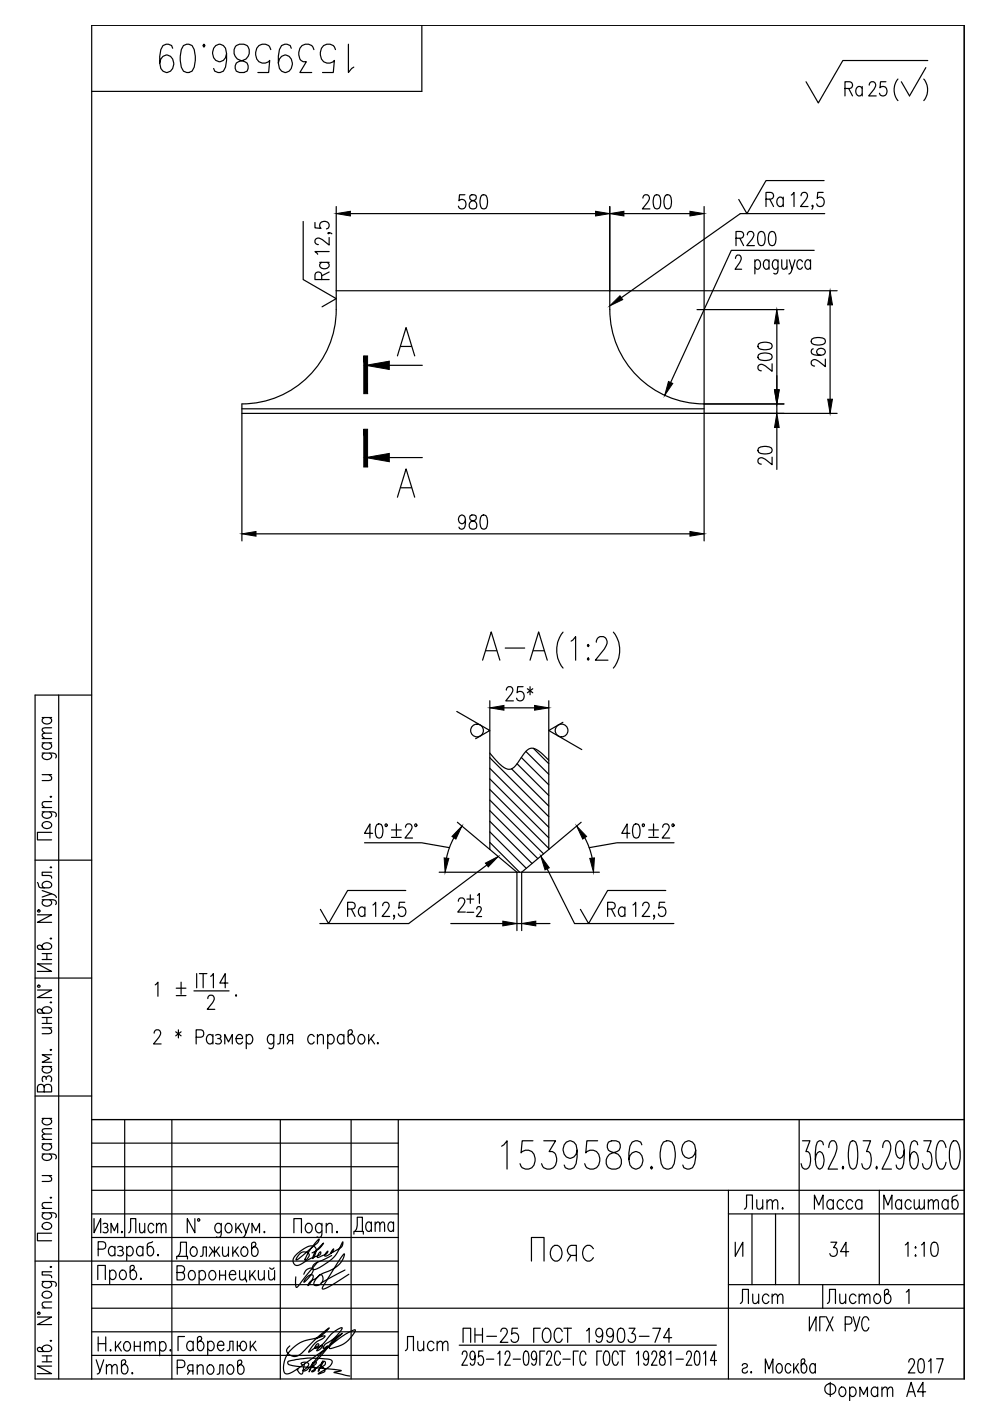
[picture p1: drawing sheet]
<svg xmlns="http://www.w3.org/2000/svg" width="210mm" height="297mm" viewBox="0 0 210 297" stroke-linecap="round" stroke-linejoin="round" font-family="sans-serif">
<defs><g id="words">
<g font-size="10.1">
<text x="32.8" y="16.6">1539586.09</text>
<text x="101.2" y="141.1">А-А</text>
<text x="105.1" y="249.1">1539586.09</text>
</g>
<text font-size="8.8" x="111.5" y="268.5">Пояс</text>
<text font-size="8.4" x="188.4" y="22.6">( )</text>
<g font-size="7.1">
<text x="73.7" y="262.8">Дата</text>
<text x="96.3" y="286.5">%%uПН-25 ГОСТ 19903-74</text>
</g>
<g font-size="6.6">
<text x="161.2" y="45.2">Ra</text>
<text x="164.7" y="80.1" transform="rotate(-90 164.7 80.1)">200</text>
<text x="176" y="79" transform="rotate(-90 176 79)">260</text>
<text x="164.7" y="99.8" transform="rotate(-90 164.7 99.8)">20</text>
<text x="96" y="113.6">980</text>
<text x="105.8" y="149.9">25*</text>
<text x="174.6" y="267.8">34</text>
<text x="155.6" y="277.6">Лист</text>
<text x="174.3" y="277.6">Листов</text>
</g>
<g font-size="6.2">
<text x="177.8" y="21.5">Ra</text>
<text x="183.1" y="21.5">25</text>
<text x="96" y="45.5">580</text>
<text x="135.1" y="45.5">200</text>
<text x="70.6" y="60.7" transform="rotate(-90 70.6 60.7)">Ra</text>
<text x="130.5" y="178.9">40°±2°</text>
<text x="72.3" y="195.4">Ra</text>
<text x="127.7" y="195.4">Ra</text>
<text x="31.7" y="212.4">1 %%P .</text>
<text x="156.6" y="257.5">Лит.</text>
<text x="171.4" y="257.5">Масса</text>
<text x="186.3" y="257.5">Масштаб</text>
<text x="26.1" y="262.5">Лист</text>
<text x="84.7" y="287.5">Лист</text>
<text x="19" y="292.5">Утв.</text>
<text x="36.3" y="292.5">Ряполов</text>
</g>
</g></defs>
<g fill="none" stroke="#000" stroke-width=".25">
<path d="M89.4 5.4v14h-70M196.7 12.8h-18l-5.2 9-2.6-4.5M174.7 38.3h-12.3l-4 7-1.8-3M64.3 47v12.3l7 4-3 1.8M66.8 47.2v1.1l1.3 .1a.88 .88 0 0 1-.2-1.1 .88 .88 0 0 1 1-.4 .82 .82 0 0 1 .9 .7 .82 .82 0 0 1-.6 .9M69.6 49.3l.2 .2-.2 .1-.1-.1a.63 .63 0 0 1 .9 .1M69.8 50.4v1.6l-1.4-1.2a.94 .94 0 0 0-1.6 .1l.1 .7 .6 .3M71.3 43.8v21.8a20 20 0 0 1-20 20v29.1M74.3 45.3h52M129.3 43.8v21.8a20 20 0 0 0 20 20M132.3 45.3h14M149.3 43.8v70.9"/>
<path d="M155.9 54.8l.2-.4a.66 .66 0 0 1 .9-.1 .66 .66 0 0 1 0 .9l-1.1 1.9h1.3M156.1 50.5h1a.73 .73 0 0 0 .6-.7 .73 .73 0 0 0-.6-.7h-1v3M156.9 50.5l.8 1.6M158.5 49.8l.2-.6 .7-.1a.94 .94 0 0 1 .1 1.6l-1.2 1.4h1.6M160.1 55.5l.4-.4h.3a1.24 1.24 0 0 1 0 2h-.3l-.4-.5M160.1 55.1v3M161 49.2l.5-.1a1.46 1.46 0 0 1 .7 1.7l-.3 1.1-.6 .2a1.46 1.46 0 0 1-.7-1.7zM163 55.5l-.4-.4h-.3a1.24 1.24 0 0 0 0 2h.3l.4-.5M163 55.1v2M163.3 49.2l.5-.1a1.46 1.46 0 0 1 .7 1.7l-.3 1.1-.6 .2a1.46 1.46 0 0 1-.7-1.7zM165 55.5l-.5-.4h-.2a1.23 1.23 0 0 0 0 2h.2l.5-.5M165 55.1l-.2 2.7-.3 .3-.4-.2"/>
<path d="M165.7 55.1l.2 1.8 .4 .2 .5-.6M166.8 55.1v2M167.4 55.1l.5 2 .7-2M167.9 57.1l-.2 .6-.5 .4M169.8 41.5l.3-.6 .7-.1a.93 .93 0 0 1 .1 1.6l-1.2 1.4h1.6M170.1 55.5l-.4-.4h-.3a1.24 1.24 0 0 0 0 2h.3l.4-.5M171.9 55.5l-.5-.4h-.2a1.23 1.23 0 0 0 0 2h.2l.5-.5M171.9 55.1v2M172.3 43.7l-.1 .1-.1-.1 .1-.2a.65 .65 0 0 1-.1 .9M172.6 53.1h-17.5l-12.9 28M174.5 40.8h-1.1l-.1 1.3a.87 .87 0 0 1 1.1-.2 .87 .87 0 0 1 .4 1 .82 .82 0 0 1-.7 .9 .82 .82 0 0 1-.9-.6M174.9 45.3h-17.9l-25.3 17.8"/>
<path d="M71.3 61.6h106.2M82.5 77.5h7M84.3 75.5l1.8-6 1.8 6M85 73.5h2.2M147.8 65.6h18.4M164.7 68.6v14M176 64.6v20M51.3 87.6h126.2M51.3 86.7h98M82.5 97h7M149.3 85.6h16.9M164.7 85.6v2"/>
<path d="M164.7 90.6v8.9M54.3 113.2h92M84.3 105.4l1.8-6 1.8 6M85 103.4h2.2M121.1 135.9l.9-.9v5M124.7 136.6l.2 .3-.2 .2-.2-.2zM124.7 139.5l.2 .2-.2 .3-.2-.3zM126.4 136.2a1.22 1.22 0 0 1 .8-1.2h.8a1.29 1.29 0 0 1 .5 1.9l-.4 .7-1.9 2.4h2.7M130 134a6 6 0 0 1 0 7.6M8.9 159.7l2.8 .1a.59 .59 0 0 1 .1 .9M8.9 157.5h2M8.9 156.6h2"/>
<path d="M8.9 152.1h2M9.4 159.7l-.2 .1a.59 .59 0 0 0-.1 .9 1.07 1.07 0 0 0 1.1 .3 1.07 1.07 0 0 0 .7-.9l-.4-.4M9.4 157.5a.67 .67 0 0 0-.5 .6 .67 .67 0 0 0 .5 .7 1.01 1.01 0 0 0 1.5-.8l-.4-.5M9.4 152.1a.67 .67 0 0 0-.5 .7 .67 .67 0 0 0 .5 .6 .91 .91 0 0 0 1.1 0 .91 .91 0 0 0 .3-1l-.3-.3M10.9 155.4l-1.8 .2-.2 .4 .6 .6M10.9 154.3l-1.8 .1-.2 .5 .6 .5M12.4 147.4v145M19.4 147.4h-12v145h197v-287h-185v287M96.8 150.8l7.1 4.1-3.1 1.7M103.9 148.6v11.1l2.5 2.7a1.87 1.87 0 0 0 3.2-.4l1.1-1.7a2.82 2.82 0 0 1 2.2-1.7l1.2 .5 2.3 2.1v-12.6M103.9 159.7v20.4M111.5 159.3l4.9 4.9"/>
<path d="M113.1 158.7l3.3 3.2M119.3 153.1l-2.9 1.8 6.9 4M8.9 172.1l2.8 .1a.59 .59 0 0 1 .1 1M8.9 171.2h2M8.9 164.2h2M9.1 174.5a1.07 1.07 0 0 1 1.1-.3 1.07 1.07 0 0 1 .7 .9 1.06 1.06 0 0 1-1.1 .6 1.06 1.06 0 0 1-.9-.9zM9.4 172.1l-.2 .1a.59 .59 0 0 0-.1 1 1.07 1.07 0 0 0 1.1 .3 1.07 1.07 0 0 0 .7-.9l-.4-.5M10.4 164.2l.5 .6-.1 .6-1.9 .1M10.7 168.9l.1-.1 .1 .1-.1 .1zM10.9 176.5h-3v1.6h3M10.9 170l-1.8 .1-.2 .5 .6 .6M77.3 178.7h12.1l5.9 1"/>
<path d="M79 176.7h-1.7l1.1-2v3M79.9 174.8l.6-.1a1.46 1.46 0 0 1 .7 1.7l-.4 1.1-.5 .2a1.46 1.46 0 0 1-.7-1.7zM83 176h2.1M83 177.5h2.1M84 174.7v2.6M86 175.4l.2-.6 .7-.1a.93 .93 0 0 1 .1 1.6l-1.1 1.4h1.6M96.2 177.6l-.8 1.8-.7 2.5M97 174.3l6.9 5.8M103.9 160.7l12.5 12.5M103.9 162.9l12.5 12.5M103.9 165.1l12.5 12.5M103.9 167.4l12.5 12.5"/>
<path d="M103.9 169.6l11.4 11.4M103.9 171.9l10.1 10.2M103.9 174.1l8.9 9M103.9 176.4l7.7 7.7M103.9 178.6l6.3 6.3M108.5 163l7.9 7.9M109.6 161.9l6.8 6.8M110.5 160.6l5.9 5.8M116.4 161.2v18.9M123.2 174.3l-6.8 5.8M124 177.6l.8 1.8 .8 2.5M142.9 178.7h-12.1l-5.9 1"/>
<path d="M7.4 182.4h12M7.9 194h3l-3 1.6h3M7.9 187.1l.5 1 2 .1a.64 .64 0 0 0 .6-.5 .64 .64 0 0 0-.5-.7 .91 .91 0 0 0-1.1-.1 .91 .91 0 0 0-.3 1.1l.3 .2M8 193h.4v.3h-.4zM8.9 190.8l2.8 .1a.59 .59 0 0 1 .1 .9M8.9 188.8l2 .7-2 .7M9.4 190.8l-.2 .1a.59 .59 0 0 0-.1 .9 1.07 1.07 0 0 0 1.1 .3 1.07 1.07 0 0 0 .7-.9l-.4-.4M10.7 199l.1-.1 .1 .1-.1 .1zM10.7 183.9l.1-.1 .1 .1zM10.9 189.5l.6 .2 .4 .6M10.9 184.9h-2v.7l1.9 .1 .1 .5M81.1 192l.3-.6 .7-.1a.94 .94 0 0 1 .1 1.6l-1.2 1.4h1.6"/>
<path d="M83.7 194.2l-.2 .1-.1-.1 .1-.2a.63 .63 0 0 1-.1 .9M85.8 191.3h-1.1l-.1 1.3a.88 .88 0 0 1 1.1-.2 .88 .88 0 0 1 .4 1 .82 .82 0 0 1-.7 .9 .82 .82 0 0 1-1-.6M86 188.8h-12.3l-4 7-1.8-3M93.1 184.9h16.5v12.4M95.6 195.8h11M97.2 191.1l.2-.6 .7-.1a.93 .93 0 0 1 .1 1.5l-1.1 1.5h1.6M99 190.6h1.4M99 193.4h1.4M99.7 189.7v1.8M101.1 192.7l.3-.5h.3l.3 .4-.2 .7-.8 1h1.1M101.2 189.8l.4-.4v2.1M103.2 183.4l-16.5 12.4h-18.9"/>
<path d="M103.9 180.1l5.7 4.8h1l5.8-4.8M109.6 195.8h1M113.6 195.8h3M116 184.2l5.8 11.6h21.1M127.1 184.9h-16.5v12.4M136.3 192l.2-.6 .7-.1a.94 .94 0 0 1 .1 1.6l-1.1 1.4h1.6M138.8 194.2l-.1 .1-.2-.1 .2-.2a.63 .63 0 0 1-.2 .9M140.9 191.3h-1.1l-.1 1.3a.88 .88 0 0 1 1.1-.2 .88 .88 0 0 1 .4 1 .82 .82 0 0 1-.7 .9 .82 .82 0 0 1-.9-.6M141.2 188.8h-12.4l-4 7-1.7-3M7.4 207.4h12M7.9 209.9h3l-3 1.6h3M8 208.9h.4v.4h-.4z"/>
<path d="M8.9 200.8a1 1 0 0 1 1-.9 1 1 0 0 1 1 .9l-.5 .5h-2.2l-.3-.4v-.3l.5-.2 .3 .1 .7 .8M8.9 214.4a1 1 0 0 1 1-1 1 1 0 0 1 1 1l-.5 .4h-2.2l-.3-.3v-.4l.5-.2 .3 .1 .7 .8M8.9 202.2h2M8.9 203.4h2M8.9 217.9h2M8.9 215.7h2M8.9 217h2M9.9 202.2v1.2M9.9 215.7v1.3M10.4 217.9l.5 .6-.1 .6-1.9 .1M10.7 212.5l.1-.1 .1 .1-.1 .1zM10.9 204.4h-3l3 1.6h-3"/>
<path d="M32.7 219.1l.2-.6 .7-.2a.92 .92 0 0 1 .1 1.6l-1.1 1.4h1.6M37.3 218.8l1.1 .8M37.8 218.3v1.8M38.4 218.8l-1.1 .8M41.6 219.9h1a.81 .81 0 0 0 .6-.8 .81 .81 0 0 0-.6-.8h-1v3M45.1 219.8l-.4-.5a1 1 0 0 0-.9 1 1 1 0 0 0 .9 1l.4-.4M45.1 219.3v2M45.7 219.5a.71 .71 0 0 1 1.2 .3l-.4 .4h-.3M52.2 219.8l.3-.3a.8 .8 0 0 1 .9 .1 .8 .8 0 0 1 .2 .9 .8 .8 0 0 1-.9 .8l-.5-.4M52.2 219.3v3M58 219.8l-.4-.5a1 1 0 0 0-.9 1 1 1 0 0 0 .9 1l.4-.4M58 219.3l-.1 2.8-.3 .2-.6-.1"/>
<path d="M66.6 219.8l-.4-.5a1 1 0 0 0-1 1 1 1 0 0 0 1 1l.4-.4M67.3 219.9l.6-.6 .6 .2 .1 1.8M67.3 219.3v2M69.5 219.8l.4-.5a1 1 0 0 1 1 1 1 1 0 0 1-1 1l-.4-.4M69.5 219.3v3M72.9 219.8l-.4-.5a1 1 0 0 0-1 1 1 1 0 0 0 1 1l.4-.4M72.9 219.3v2M74.3 219.3a1 1 0 0 1 .9 1 1 1 0 0 1-.9 1l-.5-.5v-2.2l.4-.3h.3l.2 .5-.1 .3-.8 .7M76.2 219.5a.8 .8 0 0 1 .9 .1 .8 .8 0 0 1 .3 .9 .8 .8 0 0 1-.9 .8 1.18 1.18 0 0 1-.3-1.8zM78.2 219.3v2M79.3 219.3l-1.1 1.5M7.4 232.4h12"/>
<path d="M8.9 237.1h2M8.9 226.1h2M9.4 237.1a.67 .67 0 0 0-.5 .7 .67 .67 0 0 0 .5 .6 1.01 1.01 0 0 0 1.5-.8l-.4-.5M9.4 230.5a.73 .73 0 0 0-.7-.6 .73 .73 0 0 0-.8 .6v1h3v-1a.82 .82 0 0 0-.7-.6 .82 .82 0 0 0-.8 .6v1M9.4 226.1a.67 .67 0 0 0-.5 .7 .67 .67 0 0 0 .5 .6 1.01 1.01 0 0 0 1.5-.8l-.4-.5M9.8 228.5a.59 .59 0 0 1 .6-.4 .59 .59 0 0 1 .5 .4l-.1 .8M9.8 228.9l-.1-.6-.3-.1a.73 .73 0 0 0-.3 1.1M10.7 222.6l.1-.1 .1 .1zM10.9 239.3l-1.8 .1-.2 .5 .6 .5M10.9 223.6h-2l1.6 .8-1.6 .8h2M19.4 237.4h185M26.4 237.4v25"/>
<path d="M36.4 237.4v55M46.5 220.2a.59 .59 0 0 1 .5 .6 .59 .59 0 0 1-.5 .5l-.8-.1M47.7 221.3v-2l.8 1.6 .8-1.6v2M50 220.2h1.4a.67 .67 0 0 0-.4-.8 .67 .67 0 0 0-.8 .4 .99 .99 0 0 0 .8 1.5l.4-.4M58.9 221.3l.4-.1 .1-1.9h.7v2M59.4 237.4v55M61.4 220.6l-.5 .7M62.1 220.6h-.7l-.3-.1a.67 .67 0 0 1 .3-1.2h.7v2M74.4 237.4v55M78.6 220.2l.8 1.1M80.1 221.1l.1 .1-.1 .1-.1-.1zM84.4 237.4v55"/>
<path d="M169.4 237.4v35M8.9 257.1l2.8 .1 .2 .4-.1 .6M8.9 244.7l2.8 .1 .2 .3-.1 .6M8.9 256.2h2M8.9 249.2h2M8.9 242.5h2M8.9 241.6h2M9.1 259.5a1.06 1.06 0 0 1 1.1-.3 1.06 1.06 0 0 1 .7 .9 1.06 1.06 0 0 1-1.1 .6 1.06 1.06 0 0 1-.9-.9zM9.4 257.1l-.3 .3a.65 .65 0 0 0 .3 1 1.01 1.01 0 0 0 1.5-.8l-.4-.5M9.4 244.7l-.3 .2a.65 .65 0 0 0 .3 1 1.01 1.01 0 0 0 1.5-.8l-.4-.4M9.4 242.5a.66 .66 0 0 0-.5 .6 .66 .66 0 0 0 .5 .7 .9 .9 0 0 0 1.1 0 .9 .9 0 0 0 .3-1.1l-.3-.2M10.4 249.2l.5 .6-.1 .6-1.9 .1"/>
<path d="M10.7 253.9h.2l-.1 .1zM10.9 255l-1.8 .1-.2 .5 .6 .6M10.9 240.4l-1.8 .2-.2 .4 .6 .6M19.4 252.4h185M19.4 257.4h65M19.4 242.4h65M19.4 247.4h65M19.9 258.4v3l1.4-3v3M21.8 259.5a.6 .6 0 0 1 1 .3l-.3 .4h-.3M41.3 258.4v3l-1.6-3v3M42 258.4h.3v.4h-.3zM46.9 259.8l-.1-.1a.59 .59 0 0 0-.9-.2 1.07 1.07 0 0 0-.3 1.1 1.07 1.07 0 0 0 .9 .8l.4-.5"/>
<path d="M46.9 259.4l-.1 2.7a.59 .59 0 0 1-.9 .1M48.1 259.5a.64 .64 0 0 1 1 .3 1.01 1.01 0 0 1-.8 1.6 1.18 1.18 0 0 1-.2-1.9zM50 259.4v2M51.1 259.4l-1.1 1.4M51.5 259.4l.7 2 .7-2M65.1 259.5a.64 .64 0 0 1 1 .3 1.01 1.01 0 0 1-.8 1.6 1.19 1.19 0 0 1-.2-1.9zM68.3 259.8l-.3-.3a.65 .65 0 0 0-1 .3 1.01 1.01 0 0 0 .8 1.6l.5-.5M68.3 259.4l-.2 2.7-.3 .3-.6-.2M69.2 259.9l.5-.5 .6 .1 .1 1.9M69.2 259.4v2M154.4 257.4h50M154.4 252.4v40"/>
<path d="M159.4 257.4v15M164.4 257.4v15M170.1 241.9h1.6l-.8 2.3h.4a3.1 3.1 0 0 1 .1 3.4l-.4 .3h-.4l-.5-.3-.2-.9M174.6 242.7l-.2-.5-.4-.3-.7 .3a10.4 10.4 0 0 0-.3 4.8l.3 .6 .6 .3a2.29 2.29 0 0 0 .7-2.9l-.3-.6-.6-.2-.4 .2-.3 .6-.1 .9M175.7 243.3a1.63 1.63 0 0 1 .6-1.4h.6a1.95 1.95 0 0 1 .4 2.3l-1.7 3.7h2M178.7 247.3l.2 .3-.2 .3-.1-.3zM180.3 242.2l.4-.3 .7 .3a8.7 8.7 0 0 1 0 5.4l-.4 .3h-.3l-.4-.3a8.5 8.5 0 0 1 0-5.4zM183 241.9h1.6l-.9 2.3h.4a3.1 3.1 0 0 1 .2 3.4l-.4 .3h-.5l-.4-.3-.3-.9M185.9 247.3l.1 .3-.1 .3-.2-.3zM186.4 252.4v20M187.2 243.3a1.67 1.67 0 0 1 .5-1.4h.6a1.92 1.92 0 0 1 .4 2.3l-1.7 3.7h2M191.7 243.9l-.1 .8-.3 .6-.6 .3a2.29 2.29 0 0 1-.7-2.9l.3-.5 .4-.3 .6 .3a7.8 7.8 0 0 1 0 5.4l-.7 .3-.4-.3-.2-.6"/>
<path d="M194.6 242.7l-.2-.5-.4-.3h-.3l-.4 .3a10 10 0 0 0-.3 4.8l.3 .6 .6 .3a2.31 2.31 0 0 0 .7-2.9l-.3-.6-.6-.2-.4 .2-.3 .6-.1 .9M195.9 241.9h1.5l-.8 2.3h.4a3.1 3.1 0 0 1 .1 3.4l-.4 .3h-.4l-.4-.3-.3-.9M200.6 243.3l-.2-.6a1.01 1.01 0 0 0-1.1-.8 5.4 5.4 0 0 0 0 6 1.23 1.23 0 0 0 1.3-1.5M202.2 241.9a1.23 1.23 0 0 1 1.2 1.4 5.2 5.2 0 0 1-.7 4.6 1.24 1.24 0 0 1-1.3-1.5 5.1 5.1 0 0 1 .8-4.5zM7.4 267.4h77M7.9 279.2h3l-3 1.6h3M8 278.3h.4v.3h-.4zM8.9 271.7l2.8 .1a.59 .59 0 0 1 .1 .9M8.9 277.3h2M9.1 274.1a1.07 1.07 0 0 1 1.1-.3 1.07 1.07 0 0 1 .7 .9 1.06 1.06 0 0 1-1.1 .5 1.06 1.06 0 0 1-.9-.9zM9.4 271.7l-.2 .1a.59 .59 0 0 0-.1 .9 1.07 1.07 0 0 0 1.1 .3 1.07 1.07 0 0 0 .7-.8l-.4-.5M10.7 268.6l.1-.1 .1 .1-.1 .1z"/>
<path d="M10.9 261.5h-3v1.6h3M10.9 276l-1.8 .2-.2 .5 .6 .6M10.9 269.6h-2v.7l1.9 .1 .1 .5M19.4 277.4h185M19.4 262.4h65M19.4 272.4h65M20.7 271.3v-3h1.6v3M20.8 264.8h1a.82 .82 0 0 0 .6-.7 .82 .82 0 0 0-.6-.8h-1v3M22.5 260.2a.61 .61 0 0 1 .4 .6 .61 .61 0 0 1-.4 .6l-.7-.2M23.3 269.7a.66 .66 0 0 1 .6-.4 .66 .66 0 0 1 .6 .4 .99 .99 0 0 1-.8 1.6l-.4-.4M23.3 269.3v3M23.5 261.4v-2l.7 1.5 .7-1.5v2"/>
<path d="M24.4 264.7a.67 .67 0 0 0-.7-.5 .67 .67 0 0 0-.6 .5 .91 .91 0 0 0 0 1.1 .91 .91 0 0 0 1 .3l.3-.3M24.4 264.3v2M24.9 264.4a.73 .73 0 0 1 1.2 .3l-.4 .4h-.3M25.7 269.4l.2-.1a1 1 0 0 1 .9 1 1 1 0 0 1-.9 1 1.17 1.17 0 0 1-.2-1.9zM25.7 265.1a.58 .58 0 0 1 .5 .6 .58 .58 0 0 1-.5 .6l-.8-.2M26.9 264.7a.67 .67 0 0 1 .6-.4 .67 .67 0 0 1 .6 .4 1 1 0 0 1-.8 1.6l-.4-.5M26.9 264.3v3M28 269.3a1 1 0 0 1 1 1 1 1 0 0 1-1 1l-.4-.6v-2.1l.3-.3h.4l.2 .4-.1 .3-.8 .7M29.9 271l.1 .2-.1 .1-.1-.1zM30.3 264.7a.66 .66 0 0 0-.6-.4 .66 .66 0 0 0-.6 .4 .91 .91 0 0 0-.1 1.1 .91 .91 0 0 0 1.1 .3l.2-.3M30.3 264.3v2M32.4 263.3l-1.1 .4-.1 2a.65 .65 0 0 0 .6 .6 .65 .65 0 0 0 .7-.5 .91 .91 0 0 0 0-1.1 .91 .91 0 0 0-1.1-.3l-.2 .3"/>
<path d="M33.5 266l.1 .1-.1 .2-.1-.2zM37.5 266.9v-.5h2.3v.5M37.5 269.8h1.1a.82 .82 0 0 1 .6 .8 .82 .82 0 0 1-.6 .8h-1.1v-3h1.1a.73 .73 0 0 1 .5 .7 .73 .73 0 0 1-.5 .7M37.7 266.4a3.1 3.1 0 0 0 .6-3h1.2v3M40.3 269.5a.64 .64 0 0 1 1 .3 1.01 1.01 0 0 1-.8 1.6 1.19 1.19 0 0 1-.2-1.9zM40.7 264.5l.2-.1a1 1 0 0 1 .9 1 1 1 0 0 1-.9 1 1.17 1.17 0 0 1-.2-1.9zM42.2 269.8a.67 .67 0 0 1 .6-.4 .67 .67 0 0 1 .7 .4 1.01 1.01 0 0 1-.8 1.6l-.5-.5M42.2 269.4v3M42.5 266.4l.5-.2 .1-1.8h.7v2M44.4 264.4l1.1 1.3 1-1.3M44.6 269.5a.64 .64 0 0 1 1 .3 1.01 1.01 0 0 1-.8 1.6 1.18 1.18 0 0 1-.2-1.9zM45.1 265.2l-.8 1.2"/>
<path d="M45.5 264.4v2M45.8 265.2l.8 1.2M46.6 270.4h1.2M46.6 269.4v2M47.2 264.4l.1 1.8 .6 .2 .5-.6M47.8 269.4v2M48.4 264.4v2M48.6 270.2h1.4a.67 .67 0 0 0-.4-.8 .67 .67 0 0 0-.9 .4 1.01 1.01 0 0 0 .8 1.6l.5-.5M49.4 264.4v2M49.8 265.2l.8 1.2M50.5 260.2l.8 1.2M50.5 264.4l-1.1 1.4"/>
<path d="M50.8 269.4l.1 1.8 .6 .2 .5-.6M51.4 264.5l.2-.1a1 1 0 0 1 1 1 1 1 0 0 1-1 1 1.17 1.17 0 0 1-.2-1.9zM52 269.4v2h.3v.4M52.2 261.4l-.3 .5-.5 .5M53 269.4v2M53.4 270.2l.8 1.2M53.4 261.4v-2l.8 1.5 .8-1.5v2M53.8 264.4a1 1 0 0 1 .9 1 1 1 0 0 1-.9 1l-.4-.6v-2.1l.3-.3h.3l.3 .4-.1 .3-.8 .7M54.1 269.4l-1.1 1.4M54.8 269.4l.1 1.8 .6 .2 .5-.6M56 269.4v2M56.1 261.1v.3l-.2-.2z"/>
<path d="M57 269.4l.1 1.8 .5 .2 .6-.6M57.2 268.8a.5 .5 0 0 0 .4 .3 .5 .5 0 0 0 .5-.3M58.2 269.4v2M62.3 261.4v-3h1.6v3M63.6 265.8a1.2 1.2 0 0 1 2 .3l-.3 .5a.68 .68 0 0 1-.6 .6 10.5 10.5 0 0 1 3-4.5l-.5 .9-3.8 3.2-.6 .3 .1-.5zM64.4 270.2a1.49 1.49 0 0 1 2-1.2 4.3 4.3 0 0 1-2 2.9 1.83 1.83 0 0 1 1.9-1.5 2.84 2.84 0 0 1-1 2.2l.6-1 1-.5 .7-.6a.46 .46 0 0 1 .5-.3 .46 .46 0 0 1 .3 .5 1.34 1.34 0 0 1-.4 1.5 1.34 1.34 0 0 1-1.4 .2 3.2 3.2 0 0 1 2-2.5 5.5 5.5 0 0 0 4.4-3.8v-.3l-.3 .3-1.4 2.1-2.8 4.5-.2 .4 .1 .2a11 11 0 0 0 4.1-2.2l1.5-.9M66.2 265.6a4.7 4.7 0 0 0 2.4-2l-.2 .2a5.1 5.1 0 0 0-2.1 3 2.36 2.36 0 0 0 .5-2.3 1.76 1.76 0 0 0-2.3 .2l-.6 .4a3 3 0 0 0-1.8 2.3 .94 .94 0 0 0 .6 .9 .94 .94 0 0 0 1-.2l2.1-1.2 1.9-.8 .3-.3v-.4l-.3 .2-.4 .7a.2 .2 0 0 0 0 .3 .2 .2 0 0 0 .3 0l1.5-.7 .4-.6-.6 .7a.25 .25 0 0 0 .1 .4 .25 .25 0 0 0 .3-.1l1.1-.8 .3-.7-.5 .8 1.3-.6a1.44 1.44 0 0 0 1.2-1.7l-.1 .1a8.9 8.9 0 0 1-6.2 5.8l-.2-.3a1.44 1.44 0 0 1 1.3-1.4l2.8-1.3M67.4 267.5l-4.5 5.5-.2-.8v-1.5M73.1 269.3l-5 2.7M154.4 272.4h50M155.9 263.4v3l1.6-3v3M171.6 279.2v3l1.4-3v3"/>
<path d="M175 279.2h-1.2v3M175.2 279.2l1.4 3M176.6 279.2l-1.4 3M180.9 279.2l.7 2.4M182.3 279.2l-.8 2.7-.4 .3M184.2 279.9a.7 .7 0 0 0-.7-.7 .7 .7 0 0 0-.7 .7 2.01 2.01 0 0 0 .5 2.3 .76 .76 0 0 0 .9-.7M191.9 263.9l.6-.5v3M192.2 273.9l.5-.5v3M194.1 264.4l.1 .1-.1 .2-.1-.2zM194.1 266.1l.1 .1-.1 .2-.1-.2zM195.4 263.9l.6-.5v3M197.7 263.5l.5-.1a1.46 1.46 0 0 1 .7 1.7l-.3 1.1-.6 .2a1.44 1.44 0 0 1-.7-1.7z"/>
<path d="M8.9 286.1a1 1 0 0 1 1-.9 1 1 0 0 1 1 .9l-.5 .5h-2.2l-.3-.4v-.3l.5-.3 .3 .2 .7 .8M8.9 287.5h2M8.9 288.7h2M9.9 287.5v1.2M10.7 284.3h.2l-.1 .1zM10.9 289.6h-3l3 1.6h-3M19.4 282.4h65M19.4 287.4h65M20.8 283.4v3M20.8 284.9h1.6M22.4 283.4v3M24.5 284.4v2"/>
<path d="M24.9 285.3l.8 1.1M25.6 284.4l-1.1 1.5M26.5 284.6a.8 .8 0 0 1 1 .1 .8 .8 0 0 1 .2 .9 .8 .8 0 0 1-.9 .8 1.18 1.18 0 0 1-.3-1.8zM28.5 284.4v2M29.7 284.4v2M30.6 285l.6-.6 .5 .2 .1 1.8M30.6 284.4v2M31.8 285l.6-.6 .4 .2 .1 1.8M33.8 284.9l.5-.5a1 1 0 0 1 .9 1 1 1 0 0 1-.9 1l-.5-.4M33.8 284.4v3.1M39.1 283.4h-1.3v3M41 284.8a.67 .67 0 0 0-.7-.4 .67 .67 0 0 0-.6 .4 1.01 1.01 0 0 0 .8 1.6l.5-.5"/>
<path d="M41 284.4v2M42.3 284.4a1 1 0 0 1 1 1 1 1 0 0 1-1 1l-.4-.6v-2.1l.3-.3h.4l.2 .4-.1 .3-.8 .7M44 284.8a.67 .67 0 0 1 .7-.5 .67 .67 0 0 1 .6 .5 1.01 1.01 0 0 1-.8 1.6l-.5-.5M44 284.4v3M46.1 285.2h1.4a.67 .67 0 0 0-.5-.8 .67 .67 0 0 0-.8 .4 1.01 1.01 0 0 0 .8 1.6l.5-.5M48.2 286.4l.4-.2 .1-1.8h.7v2M50.3 285.4h.6a.88 .88 0 0 1 .8-1 1.07 1.07 0 0 1 .6 1.1 1.07 1.07 0 0 1-.8 .9 1.01 1.01 0 0 1-.6-1M50.3 284.4v2M53.1 284.4v2M53.5 285.2l.8 1.2M54.2 284.4l-1.1 1.4M64.2 289.4l-.4-.2a.97 .97 0 0 1 1.7 .1l-.5 .7-.8 .5v.2a2.74 2.74 0 0 0 2.1-1.7v-.2l-.8 2.1 .3-.7a1.94 1.94 0 0 1 1.1-1.5l.1 .1a.87 .87 0 0 1-.8 .9 .61 .61 0 0 1 .7 .6 .61 .61 0 0 1-.8 .5 6.9 6.9 0 0 0 2.4-2.3l-1 2.2 1.1-2a.34 .34 0 0 1 .5 .2 .34 .34 0 0 1-.2 .4l-.5 .4-.4 .1 .7 .4a.53 .53 0 0 1 .1 .6 .53 .53 0 0 1-.5 .3l-.8 .2 2.4-1.6 .4-.5a.66 .66 0 0 0 0-.8 .66 .66 0 0 0-.8-.3 19.6 19.6 0 0 0-8.4 .6 .51 .51 0 0 0 .5 .7l1.4 .3 9.1 .8 .3 .1-1.6 .4 3.4 .7"/>
<path d="M64.6 289.1l-.5 2.1a.48 .48 0 0 1-.8-.3l-.3-.5 .3-.2M67.1 283.8l1.8-.6-.3 .5a5.6 5.6 0 0 0-3.2 2.9l1.6-1a.5 .5 0 0 0 .6-.6 .66 .66 0 0 0-.8 .9l1.5-.7a1.35 1.35 0 0 1-1.1 1.2l1.5-1.7a7 7 0 0 1 3.8-3.2l.1 .1a8.8 8.8 0 0 1-3.8 3.5l-.2 .8 .9-.5-2.4 2.7-1.1 1.5 1.3-1.3 2-2.4a8.3 8.3 0 0 1 3.2-3.2v.1a10.4 10.4 0 0 0-2.7 3v.1a6.1 6.1 0 0 0 5.5-3.9 10.3 10.3 0 0 0-4.1 2.4l-6.8 4.9-2.9 1.8a.89 .89 0 0 1-1.1 .1 .89 .89 0 0 1-.3-1.1 6.7 6.7 0 0 1 6.2-6.2 5.8 5.8 0 0 0 3.5-2.4l-.1 .1a43.9 43.9 0 0 0-6 5.5 1.75 1.75 0 0 1-2.9-.9l.7-.8M97.4 285.2h54.5M98 287.2l.1-.5 .3-.2h.3l.2 .2a1.37 1.37 0 0 1-.1 1.3l-.9 1.5h1.2M100.7 287.5v.4l-.5 .4a1.01 1.01 0 0 1-.6-.9 1.01 1.01 0 0 1 .6-.9l.3 .1a3.3 3.3 0 0 1 0 2.7l-.4 .2-.3-.2-.1-.3M102.4 286.5h-.9l-.1 1.2a.53 .53 0 0 1 .9-.1 1.32 1.32 0 0 1-.3 1.9 .55 .55 0 0 1-.7-.6M105.5 287l.5-.5v3M107.1 287.2l.1-.5 .2-.2h.4l.2 .2a1.37 1.37 0 0 1-.1 1.3l-.9 1.5h1.2M111.2 286.6l.4-.1a1.67 1.67 0 0 1 .5 1.7l-.2 1.1-.4 .2a1.65 1.65 0 0 1-.6-1.8zM113.8 287.5l-.1 .4-.4 .4a1.01 1.01 0 0 1-.6-.9 1.01 1.01 0 0 1 .6-.9l.2 .1a3.3 3.3 0 0 1 0 2.7l-.4 .2-.3-.2-.1-.3M115.5 286.5h-1v3M115.9 287.2l.1-.5 .3-.2h.3l.3 .2a1.37 1.37 0 0 1-.2 1.3l-.9 1.5h1.2"/>
<path d="M118.8 287.2l-.1-.3a.58 .58 0 0 0-.6-.4 2.36 2.36 0 0 0 0 3 .67 .67 0 0 0 .7-.8M122.6 286.5h-1v3M124.2 287.2a.61 .61 0 0 0-.6-.8 .61 .61 0 0 0-.6 .8v1.5a.6 .6 0 0 0 .3 .6 .6 .6 0 0 0 .7 0l.2-.6M127.6 286.5h-1.1v3M128.3 286.6l.1-.1a.67 .67 0 0 1 .8 .7v1.5a.6 .6 0 0 1-.3 .6 .6 .6 0 0 1-.6 0l-.4-1 .1-1.1zM131.1 287.2l-.1-.3a.58 .58 0 0 0-.7-.4 2.36 2.36 0 0 0 0 3 .67 .67 0 0 0 .8-.8M131.9 286.5v3M134.9 287l.5-.5v3M137.5 287.5l-.1 .4-.4 .4a1.01 1.01 0 0 1-.6-.9 1.01 1.01 0 0 1 .6-.9l.3 .1a3.2 3.2 0 0 1 0 2.7l-.5 .2-.2-.2-.1-.3M138.2 287.2l.1-.5 .2-.2a.72 .72 0 0 1 .7 .3 .72 .72 0 0 1-.1 .8l-1 1.9h1.2M140 286.6a.75 .75 0 0 0 .5 1.1 1 1 0 0 1 .1 1.8 .89 .89 0 0 1-.8-.8 .89 .89 0 0 1 .5-1 .64 .64 0 0 0 .7-.6 .64 .64 0 0 0-.7-.6zM141.8 287l.4-.5v3"/>
<path d="M145.6 287.2l.1-.5 .2-.2h.4l.2 .2a1.37 1.37 0 0 1-.2 1.3l-.8 1.5h1.2M147.5 286.6l.4-.1a1.67 1.67 0 0 1 .5 1.7l-.3 1.1-.4 .2a1.67 1.67 0 0 1-.5-1.8zM149.2 287l.4-.5v3M151.9 288.5h-1.3l.9-2v3M157.4 289.5a.56 .56 0 0 1 .5-.4 .56 .56 0 0 1 .6 .4 1.17 1.17 0 0 1-1 .8 .55 .55 0 0 0 0 .6 .55 .55 0 0 0 .6 .2l.3-.1 .1-.3M159.3 290.8v.3zM162.3 291.1v-3l.8 2.2 .8-2.2v3M164.9 289.3l.2-.2a1.05 1.05 0 0 1 .8 .8 1.05 1.05 0 0 1-.3 1.1l-.5 .1a1.27 1.27 0 0 1-.2-1.8zM167.7 289.5l-.4-.4a1.05 1.05 0 0 0-.9 .8 1.05 1.05 0 0 0 .4 1.1l.5 .1 .4-.4M168.3 289.1v2M168.7 290l.7 1.1M169.3 289.1l-1 1.4"/>
<path d="M170.3 289.1a1.05 1.05 0 0 1 .8 .8 1.05 1.05 0 0 1-.3 1.1l-.2 .1a.59 .59 0 0 1-.7-.6v-2.1l.3-.3 .4 .2a.74 .74 0 0 1-.5 1l-.2 .2M172.9 289.5l-.4-.4a1.02 1.02 0 0 0-.9 .7 1.02 1.02 0 0 0 .3 1l.3 .3h.3l.4-.4M172.9 289.1v2M176 293.1v3M178.2 294.2a.64 .64 0 0 1 1 .3 1.01 1.01 0 0 1-.8 1.6 1.19 1.19 0 0 1-.2-1.9zM179.2 280.8h.9a.84 .84 0 0 0 .5-.8 .84 .84 0 0 0-.5-.8h-.9v3M180.1 294.5a.66 .66 0 0 1 .7-.4 .66 .66 0 0 1 .6 .4 1.01 1.01 0 0 1-.8 1.6l-.5-.4M180.1 294.1v2.9M182.3 296.1v-2l.8 1.6 .8-1.6v2M186.1 294.5a.67 .67 0 0 0-.6-.4 .67 .67 0 0 0-.7 .4 1.01 1.01 0 0 0 .8 1.6l.5-.4M186.1 294.1v2M187 294.7l.6-.6 .4 .1 .1 1.9"/>
<path d="M187 294.1v2M188.1 294.7l.6-.6 .5 .1 .1 1.9M192.3 296.1l.9-3 .9 3M192.6 295.1h1.1M192.7 288.8l.1-.4a.66 .66 0 0 1 .9-.1 .66 .66 0 0 1 .1 .9l-1.2 1.9h1.4M194.9 288.2l.5-.1a1.53 1.53 0 0 1 .6 1.7l-.3 1.1-.5 .2a1.51 1.51 0 0 1-.6-1.7zM196.3 295.1h-1.8l1.2-2v3M196.9 288.7l.5-.6v3M198.6 288.1h1.4l-1 3"/>
<circle cx="101.1" cy="154.9" r="1.35"/>
<circle cx="119.1" cy="154.9" r="1.35"/>
<circle cx="81.8" cy="175" r=".26"/>
<circle cx="88.1" cy="175" r=".26"/>
<circle cx="176" cy="294.5" r="1.17"/>
</g>
<g fill="#000" stroke="#000" stroke-width=".21">
<path d="M71.3 45.3l3-.5v1zM126.3 44.8l3 .5-3 .5zM129.3 45.3l3-.5v1zM146.3 44.8l3 .5-3 .5zM77.5 77.5l5-.9v1.7zM129.3 64.9l2.1-2.2 .6 .8zM164.7 65.6l.5 3h-1zM176 61.6l.5 3h-1zM77.5 97l5-.9v1.8zM141.7 80.9l.9 .4-1.7 2.5zM164.2 82.6h1l-.5 3zM164.7 87.6l.5 3h-1z"/>
<path d="M175.5 84.6h1l-.5 3zM51.3 113.2l3-.5v1zM146.3 112.7l3 .5-3 .5zM113.3 149.6l3.1 .5-3.1 .5zM97.9 175.1l-1.2 2.8-.9-.6zM122.3 175.1l2.1 2.2-.9 .6zM94.2 181.9l1 .1-.8 2.9zM102.9 183l2.7-1.4-2.1 2.2zM106.6 195.3l3 .5-3 .5zM110.6 195.8l3-.5v1zM114.7 181.5l1.8 2.5-.9 .4zM125 182l1-.1-.2 3z"/>
<path d="M77.1 75.5l.8 8v-8zM77.1 75.5l.8 8h-.8z"/>
<path d="M77.1 91l.8 8v-8zM77.1 91l.8 8h-.8z"/>
</g>
<use href="#words"/>
</svg>
